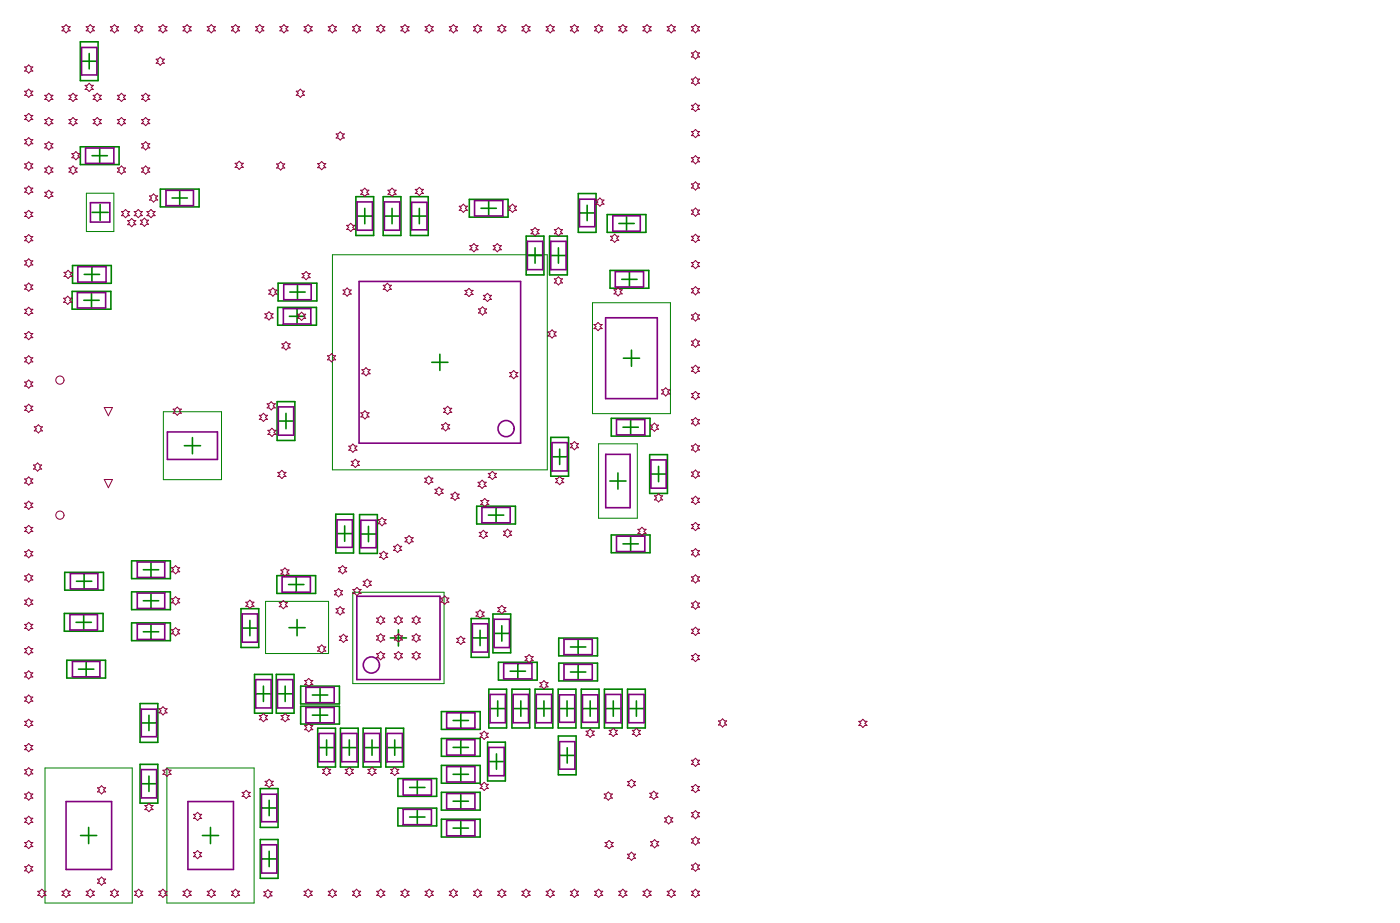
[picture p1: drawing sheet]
<svg xmlns="http://www.w3.org/2000/svg" width="289mm" height="190mm" viewBox="0 0 289 190" stroke-linecap="round" stroke-linejoin="round" font-family="sans-serif">
<g fill="none" stroke="#008000" stroke-width=".33">
<path d="M16.6 8.6h3.6v8h-3.6zM16.8 12.6h3.2M18.4 11v3.2M16.6 30.2h7.9v3.7h-7.9zM19 32.1h3.1M20.6 30.5v3.2M33 39h8v3.6h-8zM37 39.2v3.2M119.2 39.9h3.7v8h-3.7zM14.9 54.7h8v3.7h-8zM17.4 56.5h3.1M18.9 54.9v3.2"/>
<path d="M19 43.8h3.3M20.6 42.1v3.3M35.5 40.8h3.1M57.3 58.3h8v3.7h-8zM61.3 58.6v3.2M73.4 40.5h3.6v8h-3.6zM73.6 44.5h3.2M75.2 42.9v3.2M79 40.5h3.6v8h-3.6zM79.2 44.5h3.2M80.8 42.9v3.2M84.6 40.5h3.7v8h-3.7z"/>
<path d="M84.9 44.5h3.1M86.4 42.9v3.2M96.7 41.1h8v3.6h-8zM99.1 42.9h3.2M100.7 41.3v3.2M108.5 48.6h3.6v8h-3.6zM108.7 52.6h3.2M110.3 51.1v3.1M113.3 48.6h3.6v8h-3.6zM113.5 52.6h3.2M115.1 51.1v3.1M119.4 43.9h3.2"/>
<path d="M121 42.3v3.2M125.2 44.2h7.9v3.7h-7.9zM125.7 55.7h8v3.7h-8zM127.6 46h3.1M128.2 57.5h3.1M129.1 44.5v3.1M129.7 56v3.1M14.9 60h8v3.7h-8zM17.3 61.9h3.1M18.9 60.3v3.1M57.2 63.3h8v3.7h-8zM59.7 65.2h3.1"/>
<path d="M59.7 60.2h3.2M61.2 63.6v3.1M89 74.6h3.3M90.7 73v3.3M128.5 73.8h3.3M130.2 72.1v3.4M38 91.8h3.3M39.7 90.2v3.3M57.1 82.7h3.7v8h-3.7zM57.4 86.7h3.1M58.9 85.2v3.1M113.5 90.1h3.7v8h-3.7z"/>
<path d="M113.8 94.1h3.1M115.4 92.5v3.2M125.7 99.1h3.3M126 86.2h8v3.6h-8zM127.4 97.4v3.4M128.4 88h3.2M130 86.4v3.2M133.9 93.7h3.7v8h-3.7zM134.2 97.7h3.1M135.7 96.1v3.1M13.3 117.9h8v3.7h-8zM15.8 119.7h3.1"/>
<path d="M17.3 118.2v3.1M27.1 115.5h8v3.7h-8zM29.5 117.4h3.2M31.1 115.8v3.2M57.1 118.6h8v3.7h-8zM61.1 118.8v3.2M69.2 105.9h3.7v8h-3.7zM69.5 109.9h3.1M71 108.3v3.2M74.1 106h3.7v8h-3.7zM74.4 110h3.1M75.9 108.4v3.2"/>
<path d="M98.3 104.3h7.9v3.7h-7.9zM100.7 106.1h3.1M102.3 104.5v3.2M126 110.2h8v3.7h-8zM128.4 112h3.2M130 110.5v3.1M13.3 126.4h7.9v3.6h-7.9zM13.8 136h8v3.7h-8zM15.7 128.2h3.1M16.2 137.9h3.1M17.3 126.6v3.2M17.8 136.3v3.1"/>
<path d="M27.1 121.9h8v3.7h-8zM27.1 128.3h8v3.7h-8zM29.5 130.2h3.2M29.5 123.8h3.2M31.1 122.2v3.1M31.1 128.6v3.1M49.7 125.4h3.6v8h-3.6zM49.9 129.4h3.2M51.5 127.8v3.2M52.5 138.9h3.6v8h-3.6zM56.9 138.9h3.7v8h-3.7zM59.5 120.4h3.1"/>
<path d="M59.6 129.3h3.3M61.2 127.6v3.4M80.5 131.4h3.3M82.1 129.8v3.3M97.1 127.4h3.7v8h-3.7zM97.4 131.4h3.1M99 129.8v3.2M101.6 126.5h3.7v8h-3.7zM101.9 130.5h3.1M102.7 136.4h8v3.7h-8zM103.4 128.9v3.2M105.2 138.3h3.1"/>
<path d="M106.7 136.7v3.2M115.2 131.4h8v3.7h-8zM115.2 136.6h8v3.7h-8zM117.6 138.4h3.1M117.6 133.3h3.1M119.2 131.7v3.2M119.2 136.9v3.1M28.9 144.9h3.6v8h-3.6zM28.9 157.5h3.6v8h-3.6zM29.1 148.9h3.2M30.7 147.4v3.1M30.7 159.9v3.1"/>
<path d="M52.7 142.9h3.2M54.3 141.3v3.2M57.2 142.9h3.2M58.8 141.3v3.2M62 141.4h8v3.6h-8zM62 145.5h8v3.7h-8zM64.4 143.2h3.1M64.4 147.3h3.1M65.5 150h3.7v8h-3.7zM65.7 154h3.2M66 141.6v3.2M66 145.7v3.2"/>
<path d="M67.3 152.4v3.2M70.2 150h3.6v8h-3.6zM70.4 154h3.2M72 152.4v3.2M74.8 150h3.7v8h-3.7zM75.1 154h3.2M76.7 152.4v3.2M79.5 150h3.7v8h-3.7zM79.8 154h3.1M81.4 152.4v3.2M91 146.6h8v3.7h-8zM91 152.1h8v3.7h-8z"/>
<path d="M91 157.7h8v3.6h-8zM93.4 159.5h3.2M93.4 148.4h3.2M93.4 154h3.2M95 146.8v3.2M95 152.4v3.2M95 157.9v3.2M100.5 152.9h3.7v8h-3.7zM100.8 156.9h3.1M100.8 142h3.6v8h-3.6zM101 146h3.2M102.3 155.3v3.2"/>
<path d="M102.6 144.4v3.2M105.5 142h3.7v8h-3.7zM105.8 146h3.1M107.4 144.4v3.2M110.3 142h3.6v8h-3.6zM110.5 146h3.2M112.1 144.4v3.2M115.1 142h3.6v8h-3.6zM115.1 151.6h3.6v8h-3.6zM115.3 146h3.2M115.3 155.6h3.2M116.9 144.4v3.2"/>
<path d="M116.9 154v3.2M119.8 142h3.7v8h-3.7zM120.1 146h3.1M121.6 144.4v3.2M124.6 142h3.6v8h-3.6zM124.8 146h3.2M126.4 144.4v3.2M129.3 142h3.7v8h-3.7zM129.6 146h3.2M131.2 144.4v3.2M16.6 172.1h3.3M18.3 170.5v3.3"/>
<path d="M29.1 161.5h3.2M41.7 172.1h3.4M43.4 170.5v3.3M53.7 162.5h3.6v8h-3.6zM53.7 172.9h3.6v8h-3.6zM53.9 176.9h3.2M53.9 166.5h3.2M55.5 164.9v3.1M55.5 175.4v3.1M82 160.4h8v3.7h-8zM82 166.5h8v3.6h-8zM84.4 168.3h3.2"/>
<path d="M84.4 162.2h3.2M86 160.6v3.2M86 166.7v3.2M91 163.2h8v3.7h-8zM91 168.8h8v3.6h-8zM93.4 170.6h3.2M93.4 165.1h3.2M95 163.5v3.1M95 169v3.2"/>
</g>
<path d="M17.8 39.8h5.7v7.9h-5.7zM68.5 52.5h44.3v44.3h-44.3zM122.1 62.4h16.1v22.8h-16.1zM33.7 84.8h12v14h-12zM123.4 91.4h8v15.4h-8zM54.7 123.9h13v10.7h-13zM72.7 122h18.8v18.8h-18.8zM9.3 158.2h18v27.8h-18zM34.4 158.2h18v27.8h-18z" fill="none" stroke="#008000" stroke-width=".21"/>
<g fill="none" stroke="#800080" stroke-width=".33">
<path d="M16.8 9.8h3.2v5.6h-3.2zM17.6 30.5h5.9v3.2h-5.9zM34.2 39.2h5.7v3.2h-5.7zM16 54.9h5.9v3.2h-5.9zM18.6 41.8h4v4h-4zM58.5 58.6h5.6v3.2h-5.6zM73.6 41.6h3.2v5.8h-3.2zM74 58h33.3v33.3h-33.3zM79.2 41.6h3.2v5.8h-3.2zM84.9 41.7h3.1v5.6h-3.1zM97.8 41.3h5.8v3.2h-5.8zM108.7 49.7h3.2v5.9h-3.2z"/>
<path d="M113.5 49.7h3.2v5.9h-3.2zM119.4 41h3.2v5.7h-3.2zM126.3 44.5h5.7v3.1h-5.7zM126.8 56h5.9v3.1h-5.9zM15.9 60.3h5.9v3.1h-5.9zM58.4 63.6h5.7v3.1h-5.7zM124.8 65.5h10.7v16.6h-10.7zM34.5 89h10.3v5.6h-10.3zM57.4 83.8h3.1v5.9h-3.1zM113.8 91.2h3.1v5.8h-3.1zM124.9 93.6h5v11h-5zM127.1 86.4h5.8v3.2h-5.8z"/>
<path d="M134.2 94.7h3.1v5.9h-3.1zM14.5 118.2h5.7v3.1h-5.7zM28.3 115.8h5.7v3.2h-5.7zM58.1 118.8h5.9v3.2h-5.9zM69.5 107.1h3.1v5.7h-3.1zM74.4 107.2h3.1v5.6h-3.1zM99.3 104.5h5.9v3.2h-5.9zM127.1 110.5h5.8v3.1h-5.8zM14.4 126.6h5.7v3.2h-5.7zM14.9 136.3h5.7v3.1h-5.7zM28.3 122.2h5.7v3.1h-5.7zM28.3 128.6h5.7v3.1h-5.7z"/>
<path d="M49.9 126.5h3.2v5.8h-3.2zM73.5 122.8h17.2v17.2h-17.2zM97.4 128.5h3.1v5.8h-3.1zM101.9 127.6h3.1v5.8h-3.1zM103.8 136.7h5.8v3.2h-5.8zM116.3 136.9h5.8v3.1h-5.8zM116.3 131.7h5.8v3.2h-5.8zM29.1 146.1h3.2v5.7h-3.2zM29.1 158.5h3.2v5.9h-3.2zM52.7 140h3.2v5.8h-3.2zM57.2 140h3.2v5.8h-3.2zM63.1 141.6h5.8v3.2h-5.8z"/>
<path d="M63.1 145.7h5.8v3.2h-5.8zM65.7 151.1h3.2v5.8h-3.2zM70.4 151.1h3.2v5.8h-3.2zM75.1 151.1h3.2v5.8h-3.2zM79.8 151.1h3.1v5.8h-3.1zM92.1 146.8h5.8v3.2h-5.8zM92.1 152.4h5.8v3.2h-5.8zM92.1 157.9h5.8v3.2h-5.8zM100.8 154h3.1v5.8h-3.1zM101 143.1h3.2v5.8h-3.2zM105.8 143.1h3.1v5.8h-3.1zM110.5 143.1h3.2v5.8h-3.2z"/>
<path d="M115.3 143.1h3.2v5.7h-3.2zM115.3 152.8h3.2v5.7h-3.2zM120.1 143.1h3.1v5.7h-3.1zM124.8 143.1h3.2v5.8h-3.2zM129.6 143.1h3.2v5.8h-3.2zM13.6 165.1h9.4v14h-9.4zM38.7 165.1h9.4v14h-9.4zM53.9 174h3.2v5.9h-3.2zM53.9 163.6h3.2v5.7h-3.2zM83.1 160.6h5.8v3.2h-5.8zM83.1 166.7h5.8v3.2h-5.8zM92.1 163.5h5.8v3.1h-5.8z"/>
<path d="M92.1 169h5.8v3.2h-5.8z"/>
<circle cx="104.3" cy="88.3" r="1.67"/>
<circle cx="76.5" cy="137" r="1.67"/>
</g>
<g fill="none" stroke="#8d0034" stroke-width=".21">
<path d="M5.1 18.8h.4l.4-.4 .4 .4h.5l-.5 .4 .5 .4h-.5l-.4 .5-.4-.5h-.4l.4-.4zM5.1 13.8h.4l.4-.4 .4 .4h.5l-.5 .4 .5 .4h-.5l-.4 .5-.4-.5h-.4l.4-.4zM9.2 19.6h.4l.5-.4 .4 .4h.4l-.4 .5 .4 .4h-.4l-.4 .4-.5-.4h-.4l.4-.4zM12.8 5.5h.4l.4-.4 .4 .4h.5l-.5 .4 .5 .4h-.5l-.4 .5-.4-.5h-.4l.4-.4zM14.2 19.6h.4l.5-.4 .4 .4h.4l-.4 .5 .4 .4h-.4l-.4 .4-.5-.4h-.4l.4-.4zM17.5 17.6h.5l.4-.4 .4 .4h.4l-.4 .4 .4 .4h-.4l-.4 .5-.4-.5h-.5l.5-.4zM17.8 5.5h.4l.4-.4 .4 .4h.5l-.5 .4 .5 .4h-.5l-.4 .5-.4-.5h-.4l.4-.4zM19.2 19.6h.4l.4-.4 .5 .4h.4l-.4 .5 .4 .4h-.4l-.5 .4-.4-.4h-.4l.4-.4zM22.8 5.5h.4l.4-.4 .4 .4h.4l-.4 .4 .4 .4h-.4l-.4 .5-.4-.5h-.4l.4-.4zM24.2 19.6h.4l.4-.4 .5 .4h.4l-.4 .5 .4 .4h-.4l-.5 .4-.4-.4h-.4l.4-.4zM27.7 5.5h.5l.4-.4 .4 .4h.4l-.4 .4 .4 .4h-.4l-.4 .5-.4-.5h-.5l.5-.4zM29.2 19.6h.4l.4-.4 .4 .4h.5l-.5 .5 .5 .4h-.5l-.4 .4-.4-.4h-.4l.4-.4z"/>
<path d="M32.2 12.2h.4l.4-.4 .5 .4h.4l-.4 .4 .4 .4h-.4l-.5 .5-.4-.5h-.4l.4-.4zM32.7 5.5h.5l.4-.4 .4 .4h.4l-.4 .4 .4 .4h-.4l-.4 .5-.4-.5h-.5l.5-.4zM37.7 5.5h.4l.5-.4 .4 .4h.4l-.4 .4 .4 .4h-.4l-.4 .5-.5-.5h-.4l.4-.4zM42.7 5.5h.4l.5-.4 .4 .4h.4l-.4 .4 .4 .4h-.4l-.4 .5-.5-.5h-.4l.4-.4zM47.7 5.5h.4l.4-.4 .5 .4h.4l-.4 .4 .4 .4h-.4l-.5 .5-.4-.5h-.4l.4-.4zM52.7 5.5h.4l.4-.4 .5 .4h.4l-.4 .4 .4 .4h-.4l-.5 .5-.4-.5h-.4l.4-.4zM57.7 5.5h.4l.4-.4 .4 .4h.5l-.5 .4 .5 .4h-.5l-.4 .5-.4-.5h-.4l.4-.4zM61.1 18.8h.4l.4-.4 .4 .4h.5l-.5 .4 .5 .4h-.5l-.4 .5-.4-.5h-.4l.4-.4zM62.7 5.5h.4l.4-.4 .4 .4h.5l-.5 .4 .5 .4h-.5l-.4 .5-.4-.5h-.4l.4-.4zM67.7 5.5h.4l.4-.4 .4 .4h.5l-.5 .4 .5 .4h-.5l-.4 .5-.4-.5h-.4l.4-.4zM72.6 5.5h.5l.4-.4 .4 .4h.4l-.4 .4 .4 .4h-.4l-.4 .5-.4-.5h-.5l.5-.4zM77.6 5.5h.5l.4-.4 .4 .4h.4l-.4 .4 .4 .4h-.4l-.4 .5-.4-.5h-.5l.5-.4z"/>
<path d="M82.6 5.5h.5l.4-.4 .4 .4h.4l-.4 .4 .4 .4h-.4l-.4 .5-.4-.5h-.5l.5-.4zM87.6 5.5h.4l.5-.4 .4 .4h.4l-.4 .4 .4 .4h-.4l-.4 .5-.5-.5h-.4l.4-.4zM92.6 5.5h.4l.5-.4 .4 .4h.4l-.4 .4 .4 .4h-.4l-.4 .5-.5-.5h-.4l.4-.4zM97.6 5.5h.4l.4-.4 .5 .4h.4l-.4 .4 .4 .4h-.4l-.5 .5-.4-.5h-.4l.4-.4zM102.6 5.5h.4l.4-.4 .5 .4h.4l-.4 .4 .4 .4h-.4l-.5 .5-.4-.5h-.4l.4-.4zM107.6 5.5h.4l.4-.4 .4 .4h.5l-.5 .4 .5 .4h-.5l-.4 .5-.4-.5h-.4l.4-.4zM112.6 5.5h.4l.4-.4 .4 .4h.5l-.5 .4 .5 .4h-.5l-.4 .5-.4-.5h-.4l.4-.4zM117.6 5.5h.4l.4-.4 .4 .4h.5l-.5 .4 .5 .4h-.5l-.4 .5-.4-.5h-.4l.4-.4zM122.5 5.5h.5l.4-.4 .4 .4h.4l-.4 .4 .4 .4h-.4l-.4 .5-.4-.5h-.5l.5-.4zM127.5 5.5h.5l.4-.4 .4 .4h.4l-.4 .4 .4 .4h-.4l-.4 .5-.4-.5h-.5l.5-.4zM132.5 5.5h.5l.4-.4 .4 .4h.4l-.4 .4 .4 .4h-.4l-.4 .5-.4-.5h-.5l.5-.4zM137.5 5.5h.4l.5-.4 .4 .4h.4l-.4 .4 .4 .4h-.4l-.4 .5-.5-.5h-.4l.4-.4z"/>
<path d="M142.5 5.5h.4l.5-.4 .4 .4h.4l-.4 .4 .4 .4h-.4l-.4 .5-.5-.5h-.4l.4-.4zM142.5 16.3h.4l.5-.4 .4 .4h.4l-.4 .4 .4 .4h-.4l-.4 .5-.5-.5h-.4l.4-.4zM142.5 10.9h.4l.5-.4 .4 .4h.4l-.4 .4 .4 .4h-.4l-.4 .5-.5-.5h-.4l.4-.4zM5.1 38.8h.4l.4-.5 .4 .5h.5l-.5 .4 .5 .4h-.5l-.4 .4-.4-.4h-.4l.4-.4zM5.1 33.8h.4l.4-.5 .4 .5h.5l-.5 .4 .5 .4h-.5l-.4 .4-.4-.4h-.4l.4-.4zM5.1 28.8h.4l.4-.4 .4 .4h.5l-.5 .4 .5 .4h-.5l-.4 .4-.4-.4h-.4l.4-.4zM5.1 23.8h.4l.4-.4 .4 .4h.5l-.5 .4 .5 .4h-.5l-.4 .5-.4-.5h-.4l.4-.4zM9.2 39.6h.4l.5-.4 .4 .4h.4l-.4 .4 .4 .5h-.4l-.4 .4-.5-.4h-.4l.4-.5zM9.2 34.6h.4l.5-.4 .4 .4h.4l-.4 .4 .4 .5h-.4l-.4 .4-.5-.4h-.4l.4-.5zM9.2 29.6h.4l.5-.4 .4 .4h.4l-.4 .4 .4 .5h-.4l-.4 .4-.5-.4h-.4l.4-.5zM9.2 24.6h.4l.5-.4 .4 .4h.4l-.4 .5 .4 .4h-.4l-.4 .4-.5-.4h-.4l.4-.4zM14.2 34.6h.4l.5-.4 .4 .4h.4l-.4 .4 .4 .5h-.4l-.4 .4-.5-.4h-.4l.4-.5z"/>
<path d="M14.2 24.6h.4l.5-.4 .4 .4h.4l-.4 .5 .4 .4h-.4l-.4 .4-.5-.4h-.4l.4-.4zM14.8 31.7h.4l.4-.5 .5 .5h.4l-.4 .4 .4 .4h-.4l-.5 .4-.4-.4h-.4l.4-.4zM19.2 24.6h.4l.4-.4 .5 .4h.4l-.4 .5 .4 .4h-.4l-.5 .4-.4-.4h-.4l.4-.4zM24.2 34.6h.4l.4-.4 .5 .4h.4l-.4 .4 .4 .5h-.4l-.5 .4-.4-.4h-.4l.4-.5zM24.2 24.6h.4l.4-.4 .5 .4h.4l-.4 .5 .4 .4h-.4l-.5 .4-.4-.4h-.4l.4-.4zM29.2 34.6h.4l.4-.4 .4 .4h.5l-.5 .4 .5 .5h-.5l-.4 .4-.4-.4h-.4l.4-.5zM29.2 29.6h.4l.4-.4 .4 .4h.5l-.5 .4 .5 .5h-.5l-.4 .4-.4-.4h-.4l.4-.5zM29.2 24.6h.4l.4-.4 .4 .4h.5l-.5 .5 .5 .4h-.5l-.4 .4-.4-.4h-.4l.4-.4zM48.5 33.6h.4l.4-.4 .4 .4h.5l-.5 .5 .5 .4h-.5l-.4 .4-.4-.4h-.4l.4-.4zM57 33.8h.4l.4-.5 .5 .5h.4l-.4 .4 .4 .4h-.4l-.5 .4-.4-.4h-.4l.4-.4zM65.5 33.7h.4l.4-.4 .4 .4h.5l-.5 .4 .5 .4h-.5l-.4 .5-.4-.5h-.4l.4-.4zM69.3 27.6h.4l.4-.4 .5 .4h.4l-.4 .4 .4 .4h-.4l-.5 .5-.4-.5h-.4l.4-.4z"/>
<path d="M74.3 39.2h.5l.4-.4 .4 .4h.4l-.4 .4 .4 .4h-.4l-.4 .5-.4-.5h-.5l.5-.4zM80 39.2h.4l.4-.4 .4 .4h.5l-.5 .4 .5 .4h-.5l-.4 .5-.4-.5h-.4l.4-.4zM85.6 39h.4l.4-.4 .5 .4h.4l-.4 .4 .4 .5h-.4l-.5 .4-.4-.4h-.4l.4-.5zM142.5 37.9h.4l.5-.4 .4 .4h.4l-.4 .4 .4 .4h-.4l-.4 .5-.5-.5h-.4l.4-.4zM142.5 21.7h.4l.5-.4 .4 .4h.4l-.4 .4 .4 .4h-.4l-.4 .5-.5-.5h-.4l.4-.4zM142.5 27.1h.4l.5-.4 .4 .4h.4l-.4 .4 .4 .4h-.4l-.4 .5-.5-.5h-.4l.4-.4zM142.5 32.5h.4l.5-.4 .4 .4h.4l-.4 .4 .4 .4h-.4l-.4 .5-.5-.5h-.4l.4-.4zM5.1 58.7h.4l.4-.4 .4 .4h.5l-.5 .5 .5 .4h-.5l-.4 .4-.4-.4h-.4l.4-.4zM5.1 53.7h.4l.4-.4 .4 .4h.5l-.5 .5 .5 .4h-.5l-.4 .4-.4-.4h-.4l.4-.4zM5.1 48.7h.4l.4-.4 .4 .4h.5l-.5 .5 .5 .4h-.5l-.4 .4-.4-.4h-.4l.4-.4zM5.1 43.8h.4l.4-.5 .4 .5h.5l-.5 .4 .5 .4h-.5l-.4 .4-.4-.4h-.4l.4-.4zM13.2 56.1h.4l.4-.4 .5 .4h.4l-.4 .4 .4 .5h-.4l-.5 .4-.4-.4h-.4l.4-.5z"/>
<path d="M25 43.6h.5l.4-.4 .4 .4h.4l-.4 .4 .4 .4h-.4l-.4 .5-.4-.5h-.5l.5-.4zM26.3 45.4h.4l.4-.4 .5 .4h.4l-.4 .5 .4 .4h-.4l-.5 .4-.4-.4h-.4l.4-.4zM27.7 43.6h.4l.4-.4 .4 .4h.4l-.4 .4 .4 .4h-.4l-.4 .5-.4-.5h-.4l.4-.4zM28.9 45.4h.4l.5-.5 .4 .5h.4l-.4 .4 .4 .4h-.4l-.4 .4-.5-.4h-.4l.4-.4zM30.3 43.6h.4l.4-.4 .4 .4h.5l-.5 .4 .5 .4h-.5l-.4 .5-.4-.5h-.4l.4-.4zM30.8 40.4h.4l.5-.5 .4 .5h.4l-.4 .4 .4 .4h-.4l-.4 .4-.5-.4h-.4l.4-.4zM55.4 59.7h.4l.4-.4 .5 .4h.4l-.4 .5 .4 .4h-.4l-.5 .4-.4-.4h-.4l.4-.4zM62.2 56.4h.5l.4-.5 .4 .5h.4l-.4 .4 .4 .4h-.4l-.4 .4-.4-.4h-.5l.5-.4zM70.7 59.7h.4l.5-.4 .4 .4h.4l-.4 .5 .4 .4h-.4l-.4 .4-.5-.4h-.4l.4-.4zM71.4 46.4h.5l.4-.4 .4 .4h.4l-.4 .4 .4 .5h-.4l-.4 .4-.4-.4h-.5l.5-.5zM79 58.8h.4l.4-.5 .5 .5h.4l-.4 .4 .4 .4h-.4l-.5 .4-.4-.4h-.4l.4-.4zM94.7 42.5h.4l.4-.4 .4 .4h.5l-.5 .4 .5 .4h-.5l-.4 .5-.4-.5h-.4l.4-.4z"/>
<path d="M95.8 59.8h.4l.5-.4 .4 .4h.4l-.4 .5 .4 .4h-.4l-.4 .4-.5-.4h-.4l.4-.4zM96.8 50.6h.5l.4-.4 .4 .4h.4l-.4 .4 .4 .5h-.4l-.4 .4-.4-.4h-.5l.5-.5zM101.7 50.6h.4l.4-.4 .4 .4h.5l-.5 .4 .5 .5h-.5l-.4 .4-.4-.4h-.4l.4-.5zM104.8 42.5h.4l.4-.4 .5 .4h.4l-.4 .4 .4 .4h-.4l-.5 .5-.4-.5h-.4l.4-.4zM109.4 47.3h.5l.4-.4 .4 .4h.4l-.4 .4 .4 .5h-.4l-.4 .4-.4-.4h-.5l.5-.5zM114.3 47.3h.4l.4-.4 .4 .4h.5l-.5 .4 .5 .5h-.5l-.4 .4-.4-.4h-.4l.4-.5zM114.3 57.4h.4l.4-.4 .4 .4h.5l-.5 .5 .5 .4h-.5l-.4 .4-.4-.4h-.4l.4-.4zM122.8 41.2h.4l.4-.4 .5 .4h.4l-.4 .4 .4 .5h-.4l-.5 .4-.4-.4h-.4l.4-.5zM125.8 48.7h.5l.4-.5 .4 .5h.4l-.4 .4 .4 .4h-.4l-.4 .4-.4-.4h-.5l.5-.4zM126.6 59.7h.4l.4-.4 .4 .4h.5l-.5 .4 .5 .4h-.5l-.4 .5-.4-.5h-.4l.4-.4zM142.5 54.1h.4l.5-.4 .4 .4h.4l-.4 .4 .4 .4h-.4l-.4 .4-.5-.4h-.4l.4-.4zM142.5 48.7h.4l.5-.4 .4 .4h.4l-.4 .4 .4 .4h-.4l-.4 .4-.5-.4h-.4l.4-.4z"/>
<path d="M142.5 43.3h.4l.5-.4 .4 .4h.4l-.4 .4 .4 .4h-.4l-.4 .5-.5-.5h-.4l.4-.4zM142.5 59.5h.4l.5-.4 .4 .4h.4l-.4 .4 .4 .4h-.4l-.4 .4-.5-.4h-.4l.4-.4zM5.1 73.7h.4l.4-.4 .4 .4h.5l-.5 .4 .5 .5h-.5l-.4 .4-.4-.4h-.4l.4-.5zM5.1 78.7h.4l.4-.4 .4 .4h.5l-.5 .4 .5 .4h-.5l-.4 .5-.4-.5h-.4l.4-.4zM5.1 68.7h.4l.4-.4 .4 .4h.5l-.5 .4 .5 .5h-.5l-.4 .4-.4-.4h-.4l.4-.5zM5.1 63.7h.4l.4-.4 .4 .4h.5l-.5 .4 .5 .5h-.5l-.4 .4-.4-.4h-.4l.4-.5zM13.1 61.4h.4l.5-.4 .4 .4h.4l-.4 .5 .4 .4h-.4l-.4 .4-.5-.4h-.4l.4-.4zM54.6 64.7h.4l.4-.5 .5 .5h.4l-.4 .4 .4 .4h-.4l-.5 .4-.4-.4h-.4l.4-.4zM58.1 70.8h.4l.4-.4 .5 .4h.4l-.4 .5 .4 .4h-.4l-.5 .4-.4-.4h-.4l.4-.4zM61.3 64.7h.4l.5-.4 .4 .4h.4l-.4 .5 .4 .4h-.4l-.4 .4-.5-.4h-.4l.4-.4zM67.5 73.3h.4l.4-.4 .5 .4h.4l-.4 .4 .4 .4h-.4l-.5 .5-.4-.5h-.4l.4-.4zM74.6 76.2h.4l.4-.5 .5 .5h.4l-.4 .4 .4 .4h-.4l-.5 .4-.4-.4h-.4l.4-.4z"/>
<path d="M98.6 63.6h.4l.5-.4 .4 .4h.4l-.4 .5 .4 .4h-.4l-.4 .4-.5-.4h-.4l.4-.4zM99.6 60.8h.5l.4-.4 .4 .4h.4l-.4 .5 .4 .4h-.4l-.4 .4-.4-.4h-.5l.5-.4zM105 76.8h.5l.4-.5 .4 .5h.4l-.4 .4 .4 .4h-.4l-.4 .4-.4-.4h-.5l.5-.4zM112.9 68.4h.5l.4-.4 .4 .4h.4l-.4 .4 .4 .4h-.4l-.4 .4-.4-.4h-.5l.5-.4zM122.4 66.9h.5l.4-.5 .4 .5h.4l-.4 .4 .4 .4h-.4l-.4 .4-.4-.4h-.5l.5-.4zM142.5 70.3h.4l.5-.5 .4 .5h.4l-.4 .4 .4 .4h-.4l-.4 .4-.5-.4h-.4l.4-.4zM142.5 64.9h.4l.5-.5 .4 .5h.4l-.4 .4 .4 .4h-.4l-.4 .4-.5-.4h-.4l.4-.4zM142.5 75.7h.4l.5-.5 .4 .5h.4l-.4 .4 .4 .4h-.4l-.4 .4-.5-.4h-.4l.4-.4zM5.1 98.7h.4l.4-.5 .4 .5h.5l-.5 .4 .5 .4h-.5l-.4 .4-.4-.4h-.4l.4-.4zM5.1 83.7h.4l.4-.4 .4 .4h.5l-.5 .4 .5 .4h-.5l-.4 .5-.4-.5h-.4l.4-.4zM6.9 95.8h.4l.4-.4 .5 .4h.4l-.4 .4 .4 .4h-.4l-.5 .5-.4-.5h-.4l.4-.4zM7.1 87.9h.4l.4-.4 .4 .4h.5l-.5 .4 .5 .5h-.5l-.4 .4-.4-.4h-.4l.4-.5z"/>
<path d="M21.5 98.8h1.7l-.9 1.7zM21.5 84h1.7l-.9 1.7zM35.7 84.3h.4l.4-.4 .5 .4h.4l-.4 .4 .4 .4h-.4l-.5 .5-.4-.5h-.4l.4-.4zM53.5 85.6h.4l.4-.5 .4 .5h.4l-.4 .4 .4 .4h-.4l-.4 .4-.4-.4h-.4l.4-.4zM55.1 83.2h.4l.4-.4 .4 .4h.4l-.4 .4 .4 .4h-.4l-.4 .5-.4-.5h-.4l.4-.4zM55.2 88.6h.4l.5-.4 .4 .4h.4l-.4 .5 .4 .4h-.4l-.4 .4-.5-.4h-.4l.4-.4zM57.3 97.3h.4l.4-.4 .4 .4h.4l-.4 .4 .4 .5h-.4l-.4 .4-.4-.4h-.4l.4-.5zM71.9 91.9h.4l.4-.4 .5 .4h.4l-.4 .4 .4 .4h-.4l-.5 .5-.4-.5h-.4l.4-.4zM72.4 95h.4l.4-.4 .5 .4h.4l-.4 .5 .4 .4h-.4l-.5 .4-.4-.4h-.4l.4-.4zM74.4 85h.4l.4-.4 .4 .4h.5l-.5 .5 .5 .4h-.5l-.4 .4-.4-.4h-.4l.4-.4zM87.5 98.5h.5l.4-.4 .4 .4h.4l-.4 .4 .4 .4h-.4l-.4 .5-.4-.5h-.5l.5-.4zM91 87.5h.4l.4-.4 .5 .4h.4l-.4 .4 .4 .4h-.4l-.5 .5-.4-.5h-.4l.4-.4z"/>
<path d="M91.4 84.1h.4l.5-.4 .4 .4h.4l-.4 .4 .4 .5h-.4l-.4 .4-.5-.4h-.4l.4-.5zM98.5 99.3h.5l.4-.4 .4 .4h.4l-.4 .5 .4 .4h-.4l-.4 .4-.4-.4h-.5l.5-.4zM100.6 97.5h.5l.4-.4 .4 .4h.4l-.4 .4 .4 .5h-.4l-.4 .4-.4-.4h-.5l.5-.5zM114.5 98.6h.4l.5-.4 .4 .4h.4l-.4 .4 .4 .4h-.4l-.4 .5-.5-.5h-.4l.4-.4zM117.6 91.4h.4l.4-.4 .4 .4h.5l-.5 .4 .5 .4h-.5l-.4 .5-.4-.5h-.4l.4-.4zM134.1 87.6h.4l.4-.4 .4 .4h.4l-.4 .4 .4 .4h-.4l-.4 .5-.4-.5h-.4l.4-.4zM136.4 80.3h.4l.4-.4 .4 .4h.5l-.5 .4 .5 .5h-.5l-.4 .4-.4-.4h-.4l.4-.5zM142.5 97.3h.4l.5-.5 .4 .5h.4l-.4 .4 .4 .4h-.4l-.4 .4-.5-.4h-.4l.4-.4zM142.5 91.9h.4l.5-.5 .4 .5h.4l-.4 .4 .4 .4h-.4l-.4 .4-.5-.4h-.4l.4-.4zM142.5 86.5h.4l.5-.5 .4 .5h.4l-.4 .4 .4 .4h-.4l-.4 .4-.5-.4h-.4l.4-.4zM142.5 81.1h.4l.5-.5 .4 .5h.4l-.4 .4 .4 .4h-.4l-.4 .4-.5-.4h-.4l.4-.4zM5.1 113.6h.4l.4-.4 .4 .4h.5l-.5 .5 .5 .4h-.5l-.4 .4-.4-.4h-.4l.4-.4z"/>
<path d="M5.1 118.6h.4l.4-.4 .4 .4h.5l-.5 .5 .5 .4h-.5l-.4 .4-.4-.4h-.4l.4-.4zM5.1 108.7h.4l.4-.5 .4 .5h.5l-.5 .4 .5 .4h-.5l-.4 .4-.4-.4h-.4l.4-.4zM5.1 103.7h.4l.4-.5 .4 .5h.5l-.5 .4 .5 .4h-.5l-.4 .4-.4-.4h-.4l.4-.4zM35.3 117h.5l.4-.5 .4 .5h.4l-.4 .4 .4 .4h-.4l-.4 .4-.4-.4h-.5l.5-.4zM57.9 117.4h.4l.4-.4 .5 .4h.4l-.4 .4 .4 .5h-.4l-.5 .4-.4-.4h-.4l.4-.5zM69.8 117h.4l.4-.5 .4 .5h.5l-.5 .4 .5 .4h-.5l-.4 .4-.4-.4h-.4l.4-.4zM74.8 119.7h.5l.4-.4 .4 .4h.4l-.4 .5 .4 .4h-.4l-.4 .4-.4-.4h-.5l.5-.4zM77.9 107h.4l.4-.4 .5 .4h.4l-.4 .5 .4 .4h-.4l-.5 .4-.4-.4h-.4l.4-.4zM78.2 114h.5l.4-.4 .4 .4h.4l-.4 .4 .4 .4h-.4l-.4 .5-.4-.5h-.5l.5-.4zM81.1 112.5h.4l.5-.4 .4 .4h.4l-.4 .5 .4 .4h-.4l-.4 .4-.5-.4h-.4l.4-.4zM83.5 110.8h.4l.4-.5 .4 .5h.5l-.5 .4 .5 .4h-.5l-.4 .4-.4-.4h-.4l.4-.4zM89.6 100.8h.5l.4-.4 .4 .4h.4l-.4 .4 .4 .4h-.4l-.4 .5-.4-.5h-.5l.5-.4z"/>
<path d="M92.9 101.8h.5l.4-.4 .4 .4h.4l-.4 .4 .4 .4h-.4l-.4 .5-.4-.5h-.5l.5-.4zM98.8 109.7h.4l.4-.5 .5 .5h.4l-.4 .4 .4 .4h-.4l-.5 .4-.4-.4h-.4l.4-.4zM99.1 103.1h.4l.4-.4 .4 .4h.5l-.5 .4 .5 .5h-.5l-.4 .4-.4-.4h-.4l.4-.5zM103.8 109.4h.4l.4-.4 .4 .4h.5l-.5 .5 .5 .4h-.5l-.4 .4-.4-.4h-.4l.4-.4zM131.5 109h.4l.4-.4 .4 .4h.5l-.5 .5 .5 .4h-.5l-.4 .4-.4-.4h-.4l.4-.4zM134.9 102.1h.4l.4-.4 .5 .4h.4l-.4 .5 .4 .4h-.4l-.5 .4-.4-.4h-.4l.4-.4zM142.5 108h.4l.5-.4 .4 .4h.4l-.4 .5 .4 .4h-.4l-.4 .4-.5-.4h-.4l.4-.4zM142.5 102.7h.4l.5-.5 .4 .5h.4l-.4 .4 .4 .4h-.4l-.4 .4-.5-.4h-.4l.4-.4zM142.5 118.8h.4l.5-.4 .4 .4h.4l-.4 .5 .4 .4h-.4l-.4 .4-.5-.4h-.4l.4-.4zM142.5 113.4h.4l.5-.4 .4 .4h.4l-.4 .5 .4 .4h-.4l-.4 .4-.5-.4h-.4l.4-.4zM5.1 133.6h.4l.4-.4 .4 .4h.5l-.5 .4 .5 .5h-.5l-.4 .4-.4-.4h-.4l.4-.5zM5.1 138.6h.4l.4-.4 .4 .4h.5l-.5 .4 .5 .5h-.5l-.4 .4-.4-.4h-.4l.4-.5z"/>
<path d="M5.1 128.6h.4l.4-.4 .4 .4h.5l-.5 .5 .5 .4h-.5l-.4 .4-.4-.4h-.4l.4-.4zM5.1 123.6h.4l.4-.4 .4 .4h.5l-.5 .5 .5 .4h-.5l-.4 .4-.4-.4h-.4l.4-.4zM35.3 123.3h.5l.4-.4 .4 .4h.4l-.4 .5 .4 .4h-.4l-.4 .4-.4-.4h-.5l.5-.4zM35.3 129.7h.5l.4-.4 .4 .4h.4l-.4 .5 .4 .4h-.4l-.4 .4-.4-.4h-.5l.5-.4zM50.7 124.1h.4l.4-.5 .4 .5h.5l-.5 .4 .5 .4h-.5l-.4 .4-.4-.4h-.4l.4-.4zM57.6 124.1h.4l.4-.4 .4 .4h.4l-.4 .5 .4 .4h-.4l-.4 .4-.4-.4h-.4l.4-.4zM65.5 133.3h.4l.4-.4 .4 .4h.5l-.5 .4 .5 .4h-.5l-.4 .5-.4-.5h-.4l.4-.4zM68.9 121.7h.5l.4-.4 .4 .4h.4l-.4 .4 .4 .4h-.4l-.4 .5-.4-.5h-.5l.5-.4zM69.3 125.4h.4l.4-.4 .4 .4h.5l-.5 .4 .5 .5h-.5l-.4 .4-.4-.4h-.4l.4-.5zM69.9 131.1h.5l.4-.4 .4 .4h.4l-.4 .4 .4 .4h-.4l-.4 .5-.4-.5h-.5l.5-.4zM72.7 121.4h.5l.4-.4 .4 .4h.4l-.4 .5 .4 .4h-.4l-.4 .4-.4-.4h-.5l.5-.4zM77.6 127.3h.4l.5-.4 .4 .4h.4l-.4 .5 .4 .4h-.4l-.4 .4-.5-.4h-.4l.4-.4z"/>
<path d="M77.6 134.7h.4l.5-.5 .4 .5h.4l-.4 .4 .4 .4h-.4l-.4 .4-.5-.4h-.4l.4-.4zM77.6 131h.4l.5-.4 .4 .4h.4l-.4 .4 .4 .4h-.4l-.4 .5-.5-.5h-.4l.4-.4zM81.3 134.7h.4l.4-.5 .4 .5h.5l-.5 .4 .5 .4h-.5l-.4 .4-.4-.4h-.4l.4-.4zM81.3 131h.4l.4-.4 .4 .4h.5l-.5 .4 .5 .4h-.5l-.4 .5-.4-.5h-.4l.4-.4zM81.3 127.3h.4l.4-.4 .4 .4h.5l-.5 .5 .5 .4h-.5l-.4 .4-.4-.4h-.4l.4-.4zM84.9 134.7h.5l.4-.5 .4 .5h.4l-.4 .4 .4 .4h-.4l-.4 .4-.4-.4h-.5l.5-.4zM84.9 131h.5l.4-.4 .4 .4h.4l-.4 .4 .4 .4h-.4l-.4 .5-.4-.5h-.5l.5-.4zM84.9 127.3h.5l.4-.4 .4 .4h.4l-.4 .5 .4 .4h-.4l-.4 .4-.4-.4h-.5l.5-.4zM90.8 123.2h.5l.4-.4 .4 .4h.4l-.4 .4 .4 .5h-.4l-.4 .4-.4-.4h-.5l.5-.5zM94.1 131.5h.5l.4-.4 .4 .4h.4l-.4 .4 .4 .5h-.4l-.4 .4-.4-.4h-.5l.5-.5zM98.1 126.1h.4l.5-.4 .4 .4h.4l-.4 .4 .4 .4h-.4l-.4 .5-.5-.5h-.4l.4-.4zM102.6 125.2h.4l.4-.5 .5 .5h.4l-.4 .4 .4 .4h-.4l-.5 .4-.4-.4h-.4l.4-.4z"/>
<path d="M108.2 135.3h.4l.5-.4 .4 .4h.4l-.4 .4 .4 .4h-.4l-.4 .4-.5-.4h-.4l.4-.4zM142.5 135h.4l.5-.4 .4 .4h.4l-.4 .5 .4 .4h-.4l-.4 .4-.5-.4h-.4l.4-.4zM142.5 129.6h.4l.5-.4 .4 .4h.4l-.4 .5 .4 .4h-.4l-.4 .4-.5-.4h-.4l.4-.4zM142.5 124.2h.4l.5-.4 .4 .4h.4l-.4 .5 .4 .4h-.4l-.4 .4-.5-.4h-.4l.4-.4zM5.1 153.6h.4l.4-.4 .4 .4h.5l-.5 .4 .5 .4h-.5l-.4 .5-.4-.5h-.4l.4-.4zM5.1 158.6h.4l.4-.4 .4 .4h.5l-.5 .4 .5 .4h-.5l-.4 .5-.4-.5h-.4l.4-.4zM5.1 148.6h.4l.4-.4 .4 .4h.5l-.5 .4 .5 .4h-.5l-.4 .5-.4-.5h-.4l.4-.4zM5.1 143.6h.4l.4-.4 .4 .4h.5l-.5 .4 .5 .5h-.5l-.4 .4-.4-.4h-.4l.4-.5zM32.7 146h.5l.4-.4 .4 .4h.4l-.4 .4 .4 .5h-.4l-.4 .4-.4-.4h-.5l.5-.5zM33.6 158.7h.4l.4-.5 .4 .5h.5l-.5 .4 .5 .4h-.5l-.4 .4-.4-.4h-.4l.4-.4zM53.5 147.4h.4l.4-.4 .4 .4h.4l-.4 .4 .4 .5h-.4l-.4 .4-.4-.4h-.4l.4-.5zM57.9 147.4h.5l.4-.4 .4 .4h.4l-.4 .4 .4 .5h-.4l-.4 .4-.4-.4h-.5l.5-.5z"/>
<path d="M62.8 149.5h.4l.4-.4 .5 .4h.4l-.4 .4 .4 .4h-.4l-.5 .5-.4-.5h-.4l.4-.4zM62.8 140.2h.4l.4-.4 .5 .4h.4l-.4 .4 .4 .4h-.4l-.5 .5-.4-.5h-.4l.4-.4zM66.5 158.5h.4l.4-.4 .4 .4h.5l-.5 .4 .5 .4h-.5l-.4 .5-.4-.5h-.4l.4-.4zM71.2 158.5h.4l.4-.4 .4 .4h.4l-.4 .4 .4 .4h-.4l-.4 .5-.4-.5h-.4l.4-.4zM75.8 158.5h.5l.4-.4 .4 .4h.4l-.4 .4 .4 .4h-.4l-.4 .5-.4-.5h-.5l.5-.4zM80.5 158.5h.4l.5-.4 .4 .4h.4l-.4 .4 .4 .4h-.4l-.4 .5-.5-.5h-.4l.4-.4zM99 151.1h.4l.4-.5 .4 .5h.4l-.4 .4 .4 .4h-.4l-.4 .4-.4-.4h-.4l.4-.4zM111.3 140.6h.4l.4-.4 .4 .4h.5l-.5 .5 .5 .4h-.5l-.4 .4-.4-.4h-.4l.4-.4zM120.8 150.6h.4l.4-.4 .5 .4h.4l-.4 .5 .4 .4h-.4l-.5 .4-.4-.4h-.4l.4-.4zM125.6 150.5h.4l.4-.5 .4 .5h.5l-.5 .4 .5 .4h-.5l-.4 .4-.4-.4h-.4l.4-.4zM130.3 150.5h.5l.4-.5 .4 .5h.4l-.4 .4 .4 .4h-.4l-.4 .4-.4-.4h-.5l.5-.4zM142.5 156.6h.4l.5-.4 .4 .4h.4l-.4 .4 .4 .5h-.4l-.4 .4-.5-.4h-.4l.4-.5z"/>
<path d="M148.1 148.5h.4l.4-.4 .5 .4h.4l-.4 .4 .4 .5h-.4l-.5 .4-.4-.4h-.4l.4-.5zM177 148.6h.4l.5-.4 .4 .4h.4l-.4 .4 .4 .4h-.4l-.4 .5-.5-.5h-.4l.4-.4zM5.1 178.6h.4l.4-.5 .4 .5h.5l-.5 .4 .5 .4h-.5l-.4 .4-.4-.4h-.4l.4-.4zM5.1 168.6h.4l.4-.5 .4 .5h.5l-.5 .4 .5 .4h-.5l-.4 .4-.4-.4h-.4l.4-.4zM5.1 173.6h.4l.4-.5 .4 .5h.5l-.5 .4 .5 .4h-.5l-.4 .4-.4-.4h-.4l.4-.4zM5.1 163.6h.4l.4-.4 .4 .4h.5l-.5 .4 .5 .4h-.5l-.4 .4-.4-.4h-.4l.4-.4zM20.1 162.3h.4l.4-.4 .5 .4h.4l-.4 .4 .4 .4h-.4l-.5 .5-.4-.5h-.4l.4-.4zM29.9 165.9h.4l.4-.4 .4 .4h.4l-.4 .5 .4 .4h-.4l-.4 .4-.4-.4h-.4l.4-.4zM39.9 175.6h.4l.4-.4 .4 .4h.5l-.5 .5 .5 .4h-.5l-.4 .4-.4-.4h-.4l.4-.4zM39.9 167.8h.4l.4-.5 .4 .5h.5l-.5 .4 .5 .4h-.5l-.4 .4-.4-.4h-.4l.4-.4zM49.9 163.2h.4l.4-.4 .5 .4h.4l-.4 .5 .4 .4h-.4l-.5 .4-.4-.4h-.4l.4-.4zM54.6 161h.5l.4-.5 .4 .5h.4l-.4 .4 .4 .4h-.4l-.4 .4-.4-.4h-.5l.5-.4z"/>
<path d="M99 161.6h.4l.4-.4 .4 .4h.4l-.4 .4 .4 .4h-.4l-.4 .5-.4-.5h-.4l.4-.4zM124.5 163.6h.5l.4-.4 .4 .4h.4l-.4 .4 .4 .4h-.4l-.4 .4-.4-.4h-.5l.5-.4zM124.7 173.6h.4l.5-.5 .4 .5h.4l-.4 .4 .4 .4h-.4l-.4 .4-.5-.4h-.4l.4-.4zM129.3 161h.4l.5-.4 .4 .4h.4l-.4 .4 .4 .4h-.4l-.4 .5-.5-.5h-.4l.4-.4zM129.3 176h.4l.5-.4 .4 .4h.4l-.4 .4 .4 .4h-.4l-.4 .4-.5-.4h-.4l.4-.4zM133.9 163.4h.4l.5-.4 .4 .4h.4l-.4 .4 .4 .5h-.4l-.4 .4-.5-.4h-.4l.4-.5zM134.1 173.4h.4l.4-.4 .5 .4h.4l-.4 .4 .4 .4h-.4l-.5 .5-.4-.5h-.4l.4-.4zM137 168.5h.4l.4-.4 .5 .4h.4l-.4 .4 .4 .4h-.4l-.5 .5-.4-.5h-.4l.4-.4zM142.5 162h.4l.5-.4 .4 .4h.4l-.4 .4 .4 .5h-.4l-.4 .4-.5-.4h-.4l.4-.5zM142.5 172.8h.4l.5-.4 .4 .4h.4l-.4 .4 .4 .5h-.4l-.4 .4-.5-.4h-.4l.4-.5zM142.5 178.2h.4l.5-.4 .4 .4h.4l-.4 .4 .4 .5h-.4l-.4 .4-.5-.4h-.4l.4-.5zM142.5 167.4h.4l.5-.4 .4 .4h.4l-.4 .4 .4 .5h-.4l-.4 .4-.5-.4h-.4l.4-.5z"/>
<path d="M7.8 183.6h.4l.4-.4 .4 .4h.5l-.5 .4 .5 .5h-.5l-.4 .4-.4-.4h-.4l.4-.5zM12.8 183.6h.4l.4-.4 .4 .4h.5l-.5 .4 .5 .5h-.5l-.4 .4-.4-.4h-.4l.4-.5zM17.8 183.6h.4l.4-.4 .4 .4h.5l-.5 .4 .5 .5h-.5l-.4 .4-.4-.4h-.4l.4-.5zM20.1 181.1h.4l.4-.4 .5 .4h.4l-.4 .4 .4 .5h-.4l-.5 .4-.4-.4h-.4l.4-.5zM22.8 183.6h.4l.4-.4 .4 .4h.4l-.4 .4 .4 .5h-.4l-.4 .4-.4-.4h-.4l.4-.5zM27.7 183.6h.5l.4-.4 .4 .4h.4l-.4 .4 .4 .5h-.4l-.4 .4-.4-.4h-.5l.5-.5zM32.7 183.6h.5l.4-.4 .4 .4h.4l-.4 .4 .4 .5h-.4l-.4 .4-.4-.4h-.5l.5-.5zM37.7 183.6h.4l.5-.4 .4 .4h.4l-.4 .4 .4 .5h-.4l-.4 .4-.5-.4h-.4l.4-.5zM42.7 183.6h.4l.5-.4 .4 .4h.4l-.4 .4 .4 .5h-.4l-.4 .4-.5-.4h-.4l.4-.5zM47.7 183.6h.4l.4-.4 .5 .4h.4l-.4 .4 .4 .5h-.4l-.5 .4-.4-.4h-.4l.4-.5zM54.4 183.7h.4l.4-.4 .5 .4h.4l-.4 .4 .4 .5h-.4l-.5 .4-.4-.4h-.4l.4-.5zM62.7 183.6h.4l.4-.4 .4 .4h.5l-.5 .4 .5 .5h-.5l-.4 .4-.4-.4h-.4l.4-.5z"/>
<path d="M67.7 183.6h.4l.4-.4 .4 .4h.5l-.5 .4 .5 .5h-.5l-.4 .4-.4-.4h-.4l.4-.5zM72.6 183.6h.5l.4-.4 .4 .4h.4l-.4 .4 .4 .5h-.4l-.4 .4-.4-.4h-.5l.5-.5zM77.6 183.6h.5l.4-.4 .4 .4h.4l-.4 .4 .4 .5h-.4l-.4 .4-.4-.4h-.5l.5-.5zM82.6 183.6h.5l.4-.4 .4 .4h.4l-.4 .4 .4 .5h-.4l-.4 .4-.4-.4h-.5l.5-.5zM87.6 183.6h.4l.5-.4 .4 .4h.4l-.4 .4 .4 .5h-.4l-.4 .4-.5-.4h-.4l.4-.5zM92.6 183.6h.4l.5-.4 .4 .4h.4l-.4 .4 .4 .5h-.4l-.4 .4-.5-.4h-.4l.4-.5zM97.6 183.6h.4l.4-.4 .5 .4h.4l-.4 .4 .4 .5h-.4l-.5 .4-.4-.4h-.4l.4-.5zM102.6 183.6h.4l.4-.4 .5 .4h.4l-.4 .4 .4 .5h-.4l-.5 .4-.4-.4h-.4l.4-.5zM107.6 183.6h.4l.4-.4 .4 .4h.5l-.5 .4 .5 .5h-.5l-.4 .4-.4-.4h-.4l.4-.5zM112.6 183.6h.4l.4-.4 .4 .4h.5l-.5 .4 .5 .5h-.5l-.4 .4-.4-.4h-.4l.4-.5zM117.6 183.6h.4l.4-.4 .4 .4h.5l-.5 .4 .5 .5h-.5l-.4 .4-.4-.4h-.4l.4-.5zM122.5 183.6h.5l.4-.4 .4 .4h.4l-.4 .4 .4 .5h-.4l-.4 .4-.4-.4h-.5l.5-.5z"/>
<path d="M127.5 183.6h.5l.4-.4 .4 .4h.4l-.4 .4 .4 .5h-.4l-.4 .4-.4-.4h-.5l.5-.5zM132.5 183.6h.5l.4-.4 .4 .4h.4l-.4 .4 .4 .5h-.4l-.4 .4-.4-.4h-.5l.5-.5zM137.5 183.6h.4l.5-.4 .4 .4h.4l-.4 .4 .4 .5h-.4l-.4 .4-.5-.4h-.4l.4-.5zM142.5 183.6h.4l.5-.4 .4 .4h.4l-.4 .4 .4 .5h-.4l-.4 .4-.5-.4h-.4l.4-.5z"/>
<circle cx="12.3" cy="78.3" r=".85"/>
<circle cx="12.3" cy="106.1" r=".85"/>
</g>
</svg>
